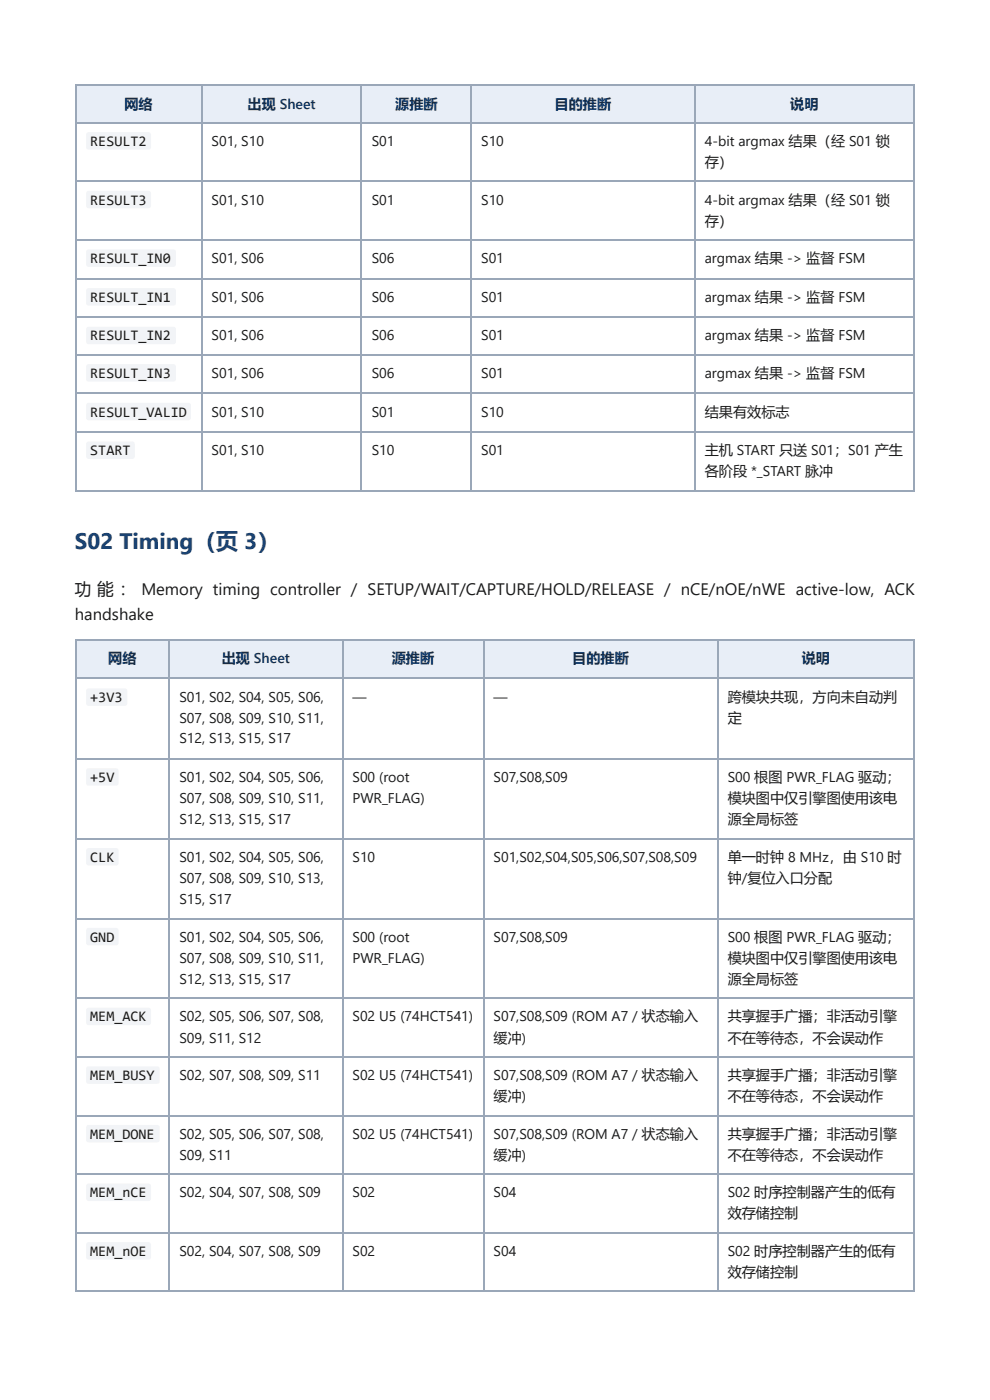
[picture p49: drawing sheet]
<svg xmlns="http://www.w3.org/2000/svg" width="210mm" height="297mm" viewBox="0 0 210 297" stroke-linecap="round" stroke-linejoin="round" font-family="sans-serif">
<defs><g id="words">
<text font-size="4.8" fill="#123f73" x="15.9" y="116.4">S02 Timing（页 3）</text>
<g font-size="3.5" fill="#1a1a1a">
<text x="15.9" y="126.2">功 能 ： Memory timing controller / SETUP/WAIT/CAPTURE/HOLD/RELEASE / nCE/nOE/nWE active-low, ACK</text>
<text x="15.9" y="131.5">handshake</text>
</g>
<g font-size="3.1" fill="#1a1a1a">
<text x="19.1" y="31">RESULT2</text>
<text x="19.1" y="43.4">RESULT3</text>
<text x="19.1" y="55.8">RESULT_IN0</text>
<text x="19.1" y="64">RESULT_IN1</text>
<text x="19.1" y="72.2">RESULT_IN2</text>
<text x="19.1" y="80.2">RESULT_IN3</text>
<text x="19.1" y="88.4">RESULT_VALID</text>
<text x="19.1" y="96.6">START</text>
<text x="19.1" y="149">+3V3</text>
<text x="19.1" y="165.9">+5V</text>
<text x="19.1" y="182.8">CLK</text>
<text x="19.1" y="199.8">GND</text>
<text x="19.1" y="216.7">MEM_ACK</text>
<text x="19.1" y="229.1">MEM_BUSY</text>
<text x="19.1" y="241.6">MEM_DONE</text>
<text x="19.1" y="254">MEM_nCE</text>
<text x="19.1" y="266.4">MEM_nOE</text>
</g>
<g font-size="3" fill="#0b2e59">
<text x="26.4" y="23">网络</text>
<text x="52.5" y="23">出现 Sheet</text>
<text x="83.8" y="23">源推断</text>
<text x="117.6" y="23">目的推断</text>
<text x="167.5" y="23">说明</text>
<text x="23" y="140.8">网络</text>
<text x="47" y="140.8">出现 Sheet</text>
<text x="83.1" y="140.8">源推断</text>
<text x="121.3" y="140.8">目的推断</text>
<text x="170" y="140.8">说明</text>
</g>
<g font-size="3" fill="#1a1a1a">
<text x="44.9" y="31">S01, S10</text>
<text x="78.8" y="31">S01</text>
<text x="102" y="31">S10</text>
<text x="149.4" y="31">4-bit argmax 结果（经 S01 锁</text>
<text x="149.4" y="35.5">存）</text>
<text x="44.9" y="43.4">S01, S10</text>
<text x="78.8" y="43.4">S01</text>
<text x="102" y="43.4">S10</text>
<text x="149.4" y="43.4">4-bit argmax 结果（经 S01 锁</text>
<text x="149.4" y="47.9">存）</text>
<text x="44.9" y="55.8">S01, S06</text>
<text x="78.8" y="55.8">S06</text>
<text x="102" y="55.8">S01</text>
<text x="149.4" y="55.8">argmax 结果 -&gt; 监督 FSM</text>
<text x="44.9" y="64">S01, S06</text>
<text x="78.8" y="64">S06</text>
<text x="102" y="64">S01</text>
<text x="149.4" y="64">argmax 结果 -&gt; 监督 FSM</text>
<text x="44.9" y="72.2">S01, S06</text>
<text x="78.8" y="72.2">S06</text>
<text x="102" y="72.2">S01</text>
<text x="149.4" y="72.2">argmax 结果 -&gt; 监督 FSM</text>
<text x="44.9" y="80.2">S01, S06</text>
<text x="78.8" y="80.2">S06</text>
<text x="102" y="80.2">S01</text>
<text x="149.4" y="80.2">argmax 结果 -&gt; 监督 FSM</text>
<text x="44.9" y="88.4">S01, S10</text>
<text x="78.8" y="88.4">S01</text>
<text x="102" y="88.4">S10</text>
<text x="149.4" y="88.4">结果有效标志</text>
<text x="44.9" y="96.6">S01, S10</text>
<text x="78.8" y="96.6">S10</text>
<text x="102" y="96.6">S01</text>
<text x="149.4" y="96.6">主机 START 只送 S01；S01 产生</text>
<text x="149.4" y="101.1">各阶段 *_START 脉冲</text>
<text x="38" y="149">S01, S02, S04, S05, S06,</text>
<text x="74.7" y="149">—</text>
<text x="104.6" y="149">—</text>
<text x="154.3" y="149">跨模块共现，方向未自动判</text>
<text x="38" y="153.5">S07, S08, S09, S10, S11,</text>
<text x="154.3" y="153.5">定</text>
<text x="38" y="157.7">S12, S13, S15, S17</text>
<text x="38" y="165.9">S01, S02, S04, S05, S06,</text>
<text x="74.7" y="165.9">S00 (root</text>
<text x="104.6" y="165.9">S07,S08,S09</text>
<text x="154.3" y="165.9">S00 根图 PWR_FLAG 驱动；</text>
<text x="38" y="170.4">S07, S08, S09, S10, S11,</text>
<text x="74.7" y="170.4">PWR_FLAG)</text>
<text x="154.3" y="170.4">模块图中仅引擎图使用该电</text>
<text x="38" y="174.9">S12, S13, S15, S17</text>
<text x="154.3" y="174.9">源全局标签</text>
<text x="38" y="182.8">S01, S02, S04, S05, S06,</text>
<text x="74.7" y="182.8">S10</text>
<text x="104.6" y="182.8">S01,S02,S04,S05,S06,S07,S08,S09</text>
<text x="154.3" y="182.8">单一时钟 8 MHz，由 S10 时</text>
<text x="38" y="187.3">S07, S08, S09, S10, S13,</text>
<text x="38" y="191.8">S15, S17</text>
<text x="154.3" y="187.3">钟/复位入口分配</text>
<text x="38" y="199.8">S01, S02, S04, S05, S06,</text>
<text x="74.7" y="199.8">S00 (root</text>
<text x="104.6" y="199.8">S07,S08,S09</text>
<text x="154.3" y="199.8">S00 根图 PWR_FLAG 驱动；</text>
<text x="38" y="204.3">S07, S08, S09, S10, S11,</text>
<text x="38" y="208.8">S12, S13, S15, S17</text>
<text x="74.7" y="204.3">PWR_FLAG)</text>
<text x="154.3" y="204.3">模块图中仅引擎图使用该电</text>
<text x="154.3" y="208.8">源全局标签</text>
<text x="38" y="216.7">S02, S05, S06, S07, S08,</text>
<text x="38" y="221.2">S09, S11, S12</text>
<text x="74.7" y="216.7">S02 U5 (74HCT541)</text>
<text x="104.6" y="216.7">S07,S08,S09 (ROM A7 / 状态输入</text>
<text x="104.6" y="221.2">缓冲)</text>
<text x="154.3" y="216.7">共享握手广播；非活动引擎</text>
<text x="154.3" y="221.2">不在等待态，不会误动作</text>
<text x="38" y="229.1">S02, S07, S08, S09, S11</text>
<text x="74.7" y="229.1">S02 U5 (74HCT541)</text>
<text x="104.6" y="229.1">S07,S08,S09 (ROM A7 / 状态输入</text>
<text x="104.6" y="233.6">缓冲)</text>
<text x="154.3" y="229.1">共享握手广播；非活动引擎</text>
<text x="154.3" y="233.6">不在等待态，不会误动作</text>
<text x="38" y="241.6">S02, S05, S06, S07, S08,</text>
<text x="74.7" y="241.6">S02 U5 (74HCT541)</text>
<text x="104.6" y="241.6">S07,S08,S09 (ROM A7 / 状态输入</text>
<text x="154.3" y="241.6">共享握手广播；非活动引擎</text>
<text x="38" y="246.1">S09, S11</text>
<text x="104.6" y="246.1">缓冲)</text>
<text x="154.3" y="246.1">不在等待态，不会误动作</text>
<text x="38" y="254">S02, S04, S07, S08, S09</text>
<text x="74.7" y="254">S02</text>
<text x="104.6" y="254">S04</text>
<text x="154.3" y="254">S02 时序控制器产生的低有</text>
<text x="154.3" y="258.5">效存储控制</text>
<text x="38" y="266.4">S02, S04, S07, S08, S09</text>
<text x="74.7" y="266.4">S02</text>
<text x="104.6" y="266.4">S04</text>
<text x="154.3" y="266.4">S02 时序控制器产生的低有</text>
<text x="154.3" y="270.9">效存储控制</text>
</g>
</g></defs>
<g fill="#e8eef7">
<path d="M16.1 18.3h26.8v7.9h-26.8z"/>
<path d="M42.9 18.3h33.8v7.9h-33.8z"/>
<path d="M76.7 18.3h23.3v7.9h-23.3z"/>
<path d="M100 18.3h47.4v7.9h-47.4z"/>
<path d="M147.4 18.3h46.5v7.9h-46.5z"/>
</g>
<g fill="none" stroke="#9aa7b8" stroke-width=".26">
<path d="M15.9 18.1h178M16 18v86.2M42.7 18v86.2M76.6 18v86.2M99.9 18v86.2M147.2 18v86.2M15.9 26.1h178M15.9 38.5h178M15.9 50.9h178M15.9 59.1h178M15.9 67.3h178M15.9 75.3h178"/>
<path d="M15.9 83.5h178M15.9 91.7h178M15.9 104.1h178"/>
</g>
<path d="M193.8 18v86.2" fill="none" stroke="#9aa7b8" stroke-width=".25"/>
<g fill="#e8eef7">
<path d="M16.1 136h19.9v7.9h-19.9z"/>
<path d="M36 136h36.5v7.9h-36.5z"/>
<path d="M72.5 136h29.9v7.9h-29.9z"/>
<path d="M102.4 136h49.7v7.9h-49.7z"/>
<path d="M152.1 136h41.8v7.9h-41.8z"/>
</g>
<g fill="none" stroke="#9aa7b8" stroke-width=".26">
<path d="M15.9 135.9h178M16 135.7v138.1M35.9 135.7v138.1M72.6 135.7v138.1M102.5 135.7v138.1M152.3 135.7v138.1M15.9 143.8h178M15.9 161h178M15.9 177.9h178M15.9 194.9h178M15.9 211.8h178M15.9 224.2h178"/>
<path d="M15.9 236.7h178M15.9 249.1h178M15.9 261.5h178M15.9 274h178"/>
</g>
<path d="M193.8 135.7v138.1" fill="none" stroke="#9aa7b8" stroke-width=".25"/>
<g fill="#f2f4f7">
<path d="M18.4 28.2l.4-.2 12.8 .1 .4 .4v2.8l-.2 .4-.3 .1-12.8-.1-.4-.2v-.3v-2.6z"/>
<path d="M18.4 40.6l.4-.1h12.8l.4 .4v2.9l-.2 .3-.3 .1h-12.8l-.4-.2v-.3v-2.7z"/>
<path d="M18.4 53.1l.4-.2h18.1l.4 .4v2.9l-.2 .3-.3 .1h-18.1l-.4-.2v-.3v-2.7z"/>
<path d="M18.4 61.3l.4-.2h18.1l.4 .4v2.9l-.2 .3-.3 .1h-18.1l-.4-.2v-.3v-2.7z"/>
<path d="M18.4 69.5l.4-.2h18.1l.4 .4v2.9l-.2 .3-.3 .1h-18.1l-.4-.2v-.3v-2.6z"/>
<path d="M18.4 77.4l.4-.1h18.1l.4 .4v2.8l-.2 .4-.3 .1h-18.1l-.4-.3v-.3v-2.6z"/>
<path d="M18.4 85.6l.4-.1h21.3l.4 .4v2.8l-.3 .4-.2 .1h-21.3l-.4-.3v-.3v-2.6z"/>
<path d="M18.4 93.8l.4-.1h9.4l.4 .5-.1 2.8-.5 .4-9.4-.1-.3-.5v-2.6z"/>
<path d="M18.4 146.2l.4-.1h7.9l.3 .5-.1 2.8-.4 .4-7.9-.1-.3-.5v-2.6z"/>
<path d="M18.4 163.1l.4-.1h6l.3 .5v2.9l-.5 .3-6-.1-.3-.4v-2.7z"/>
<path d="M18.4 180.1l.4-.2 6 .1 .3 .4v2.9l-.5 .3h-6l-.3-.5v-2.7z"/>
<path d="M18.4 197l.4-.1h6l.3 .5v2.8l-.5 .4-6-.1-.3-.5v-2.6z"/>
<path d="M18.4 213.9l.4-.1h12.8l.4 .4v2.9l-.2 .3-.3 .1h-12.8l-.4-.2v-.3v-2.7z"/>
<path d="M18.4 226.4l.4-.2h14.6l.5 .4v2.9l-.3 .3-.3 .1h-14.6l-.4-.2v-.3v-2.7z"/>
<path d="M18.4 238.8l.4-.1h14.6l.5 .4v2.8l-.3 .4-.3 .1-14.6-.1-.4-.2v-.3v-2.6z"/>
<path d="M18.4 251.2l.4-.1h12.8l.4 .4v2.9l-.2 .3-.3 .1h-12.8l-.4-.2v-.3v-2.7z"/>
<path d="M18.4 263.7l.4-.2h12.8l.4 .5v2.8l-.2 .3-.3 .1h-12.8l-.4-.2v-.3v-2.6z"/>
</g>
<use href="#words"/>
</svg>
